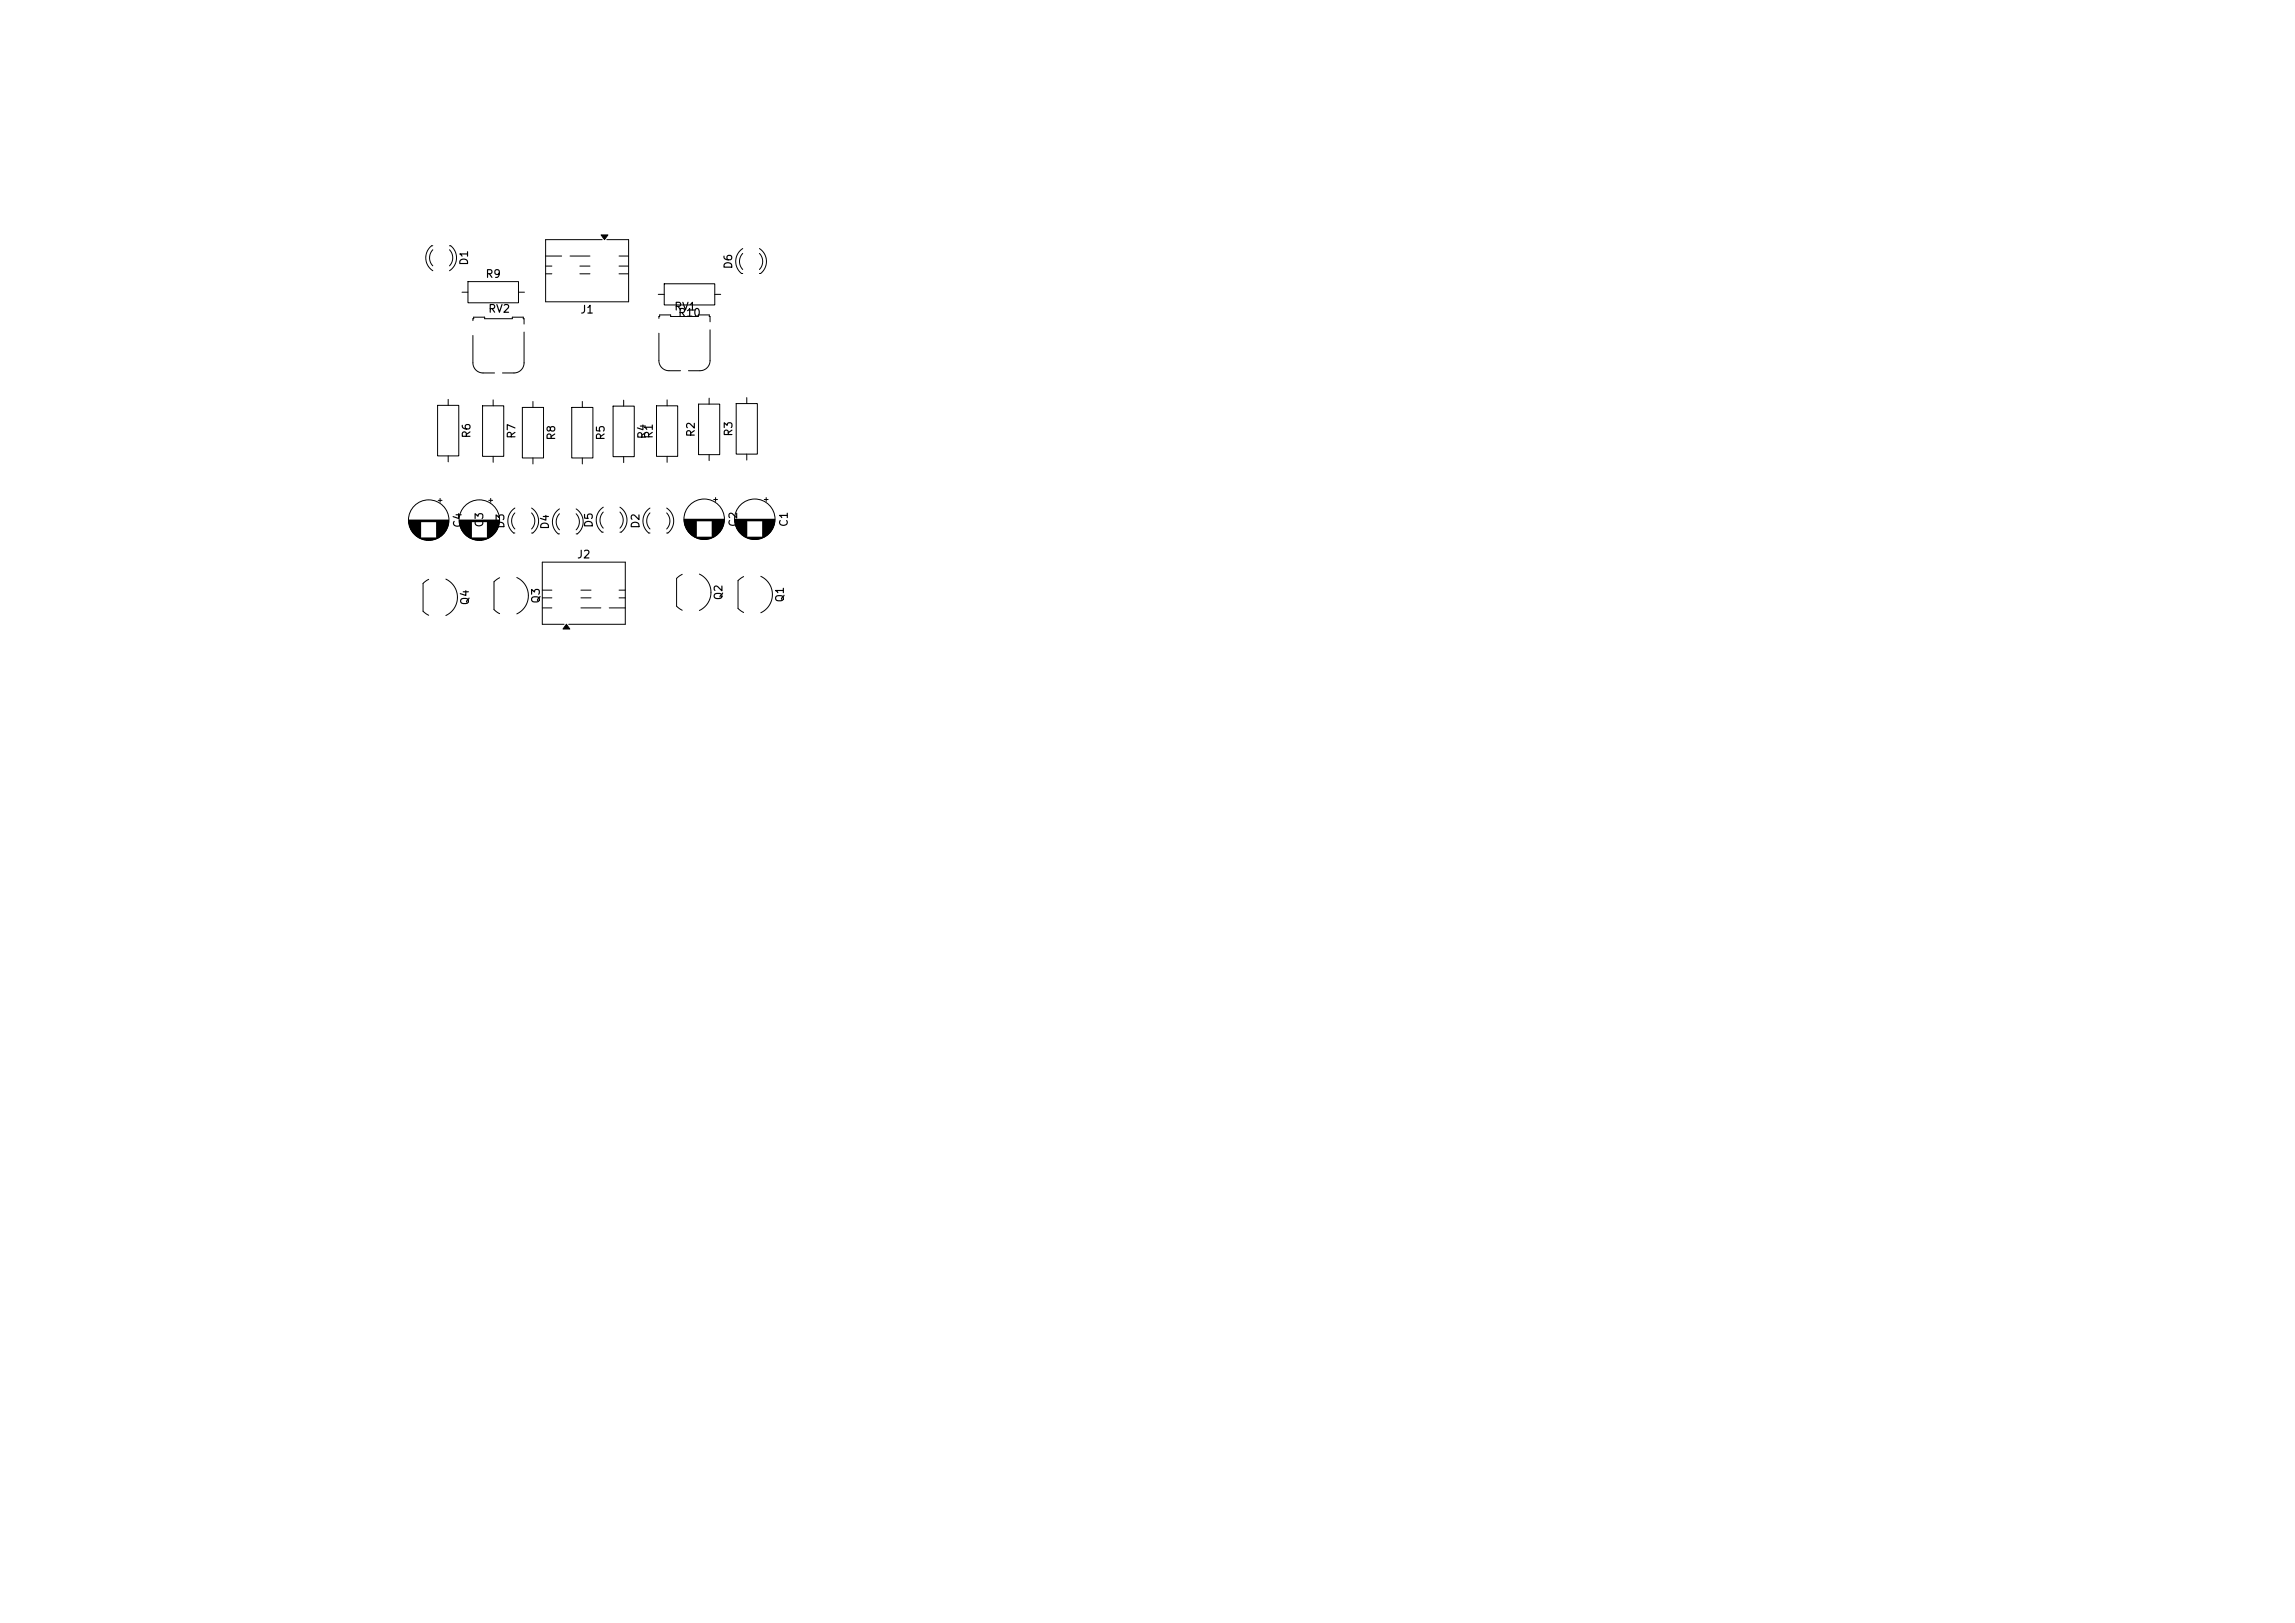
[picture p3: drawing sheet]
<svg xmlns="http://www.w3.org/2000/svg" width="297mm" height="210mm" viewBox="0 0 297 210" stroke-linecap="round" stroke-linejoin="round" font-family="sans-serif">
<defs><g id="words">
<g font-size="1">
<text x="60.8" y="34.4" transform="rotate(-90 60.8 34.4)">D1</text>
<text x="95" y="34.9" transform="rotate(-90 95 34.9)">D6</text>
<text x="62.8" y="36.2">R9</text>
<text x="63.1" y="40.7">RV2</text>
<text x="75" y="40.8">J1</text>
<text x="87.2" y="40.4">RV1</text>
<text x="87.7" y="41.2">R10</text>
<text x="61.1" y="56.8" transform="rotate(-90 61.1 56.8)">R6</text>
<text x="66.9" y="56.9" transform="rotate(-90 66.9 56.9)">R7</text>
<text x="72.1" y="57.1" transform="rotate(-90 72.1 57.1)">R8</text>
<text x="78.5" y="57.1" transform="rotate(-90 78.5 57.1)">R5</text>
<text x="83.8" y="56.9" transform="rotate(-90 83.8 56.9)">R4</text>
<text x="84.7" y="56.9" transform="rotate(-90 84.7 56.9)">R1</text>
<text x="90.2" y="56.6" transform="rotate(-90 90.2 56.6)">R2</text>
<text x="95" y="56.6" transform="rotate(-90 95 56.6)">R3</text>
<text x="60" y="68.4" transform="rotate(-90 60 68.4)">C4</text>
<text x="62.8" y="68.3" transform="rotate(-90 62.8 68.3)">C3</text>
<text x="65.5" y="68.5" transform="rotate(-90 65.5 68.5)">D3</text>
<text x="71.3" y="68.6" transform="rotate(-90 71.3 68.6)">D4</text>
<text x="76.9" y="68.4" transform="rotate(-90 76.9 68.4)">D5</text>
<text x="83" y="68.5" transform="rotate(-90 83 68.5)">D2</text>
<text x="95.6" y="68.3" transform="rotate(-90 95.6 68.3)">C2</text>
<text x="102.2" y="68.3" transform="rotate(-90 102.2 68.3)">C1</text>
<text x="74.6" y="72.5">J2</text>
<text x="93.7" y="77.7" transform="rotate(-90 93.7 77.7)">Q2</text>
<text x="60.9" y="78.4" transform="rotate(-90 60.9 78.4)">Q4</text>
<text x="70.1" y="78.2" transform="rotate(-90 70.1 78.2)">Q3</text>
<text x="101.7" y="78" transform="rotate(-90 101.7 78)">Q1</text>
</g>
</g></defs>
<g fill="none" stroke="#000" stroke-width=".13">
<path d="M56 31.8h-.1a1.99 1.99 0 0 0 .1 3.2M56 32.3a1.5 1.5 0 0 0 0 2.1M58.2 31.8h.1a1.99 1.99 0 0 1-.1 3.2M58.2 32.3a1.5 1.5 0 0 1 0 2.1M59.8 37.8h.8M60.6 36.4h6.5v2.8h-6.5zM67.1 37.8h.8M70.6 34.4h.8M70.6 35.4h.8M70.6 33.1h2.1M73.8 33.1h2.5M75 34.4h1.3"/>
<path d="M75 35.4h1.3M77.8 30.4h.9l-.5 .6zM77.9 31h-7.3v8.1h10.7v-8.1h-2.8M80.1 34.4h1.2M80.1 35.4h1.2M80.1 33.1h1.2M85.2 38.1h.8M86 36.7h6.5v2.8h-6.5zM92.5 38.1h.8M96.1 32.2a1.99 1.99 0 0 0-.1 3.2h.1M96.1 32.8a1.5 1.5 0 0 0 0 2.1M98.3 32.2a1.99 1.99 0 0 1 .1 3.2h-.1"/>
<path d="M98.3 32.8a1.5 1.5 0 0 1 0 2.1M56.6 52.4h2.8v6.6h-2.8zM58 51.7v.8M58 59v.8M61.2 43.4v3.6a1.31 1.31 0 0 0 1.3 1.3h1.5M61.2 41.5l.1-.5h1.4v.2h3.6v-.2h1.4v.2h.1v.7M62.4 52.5h2.8v6.5h-2.8zM63.8 51.7v.8M63.8 59.1v.7M67.6 52.7h2.7v6.6h-2.7zM67.8 43v4a1.31 1.31 0 0 1-1.3 1.3h-1.5M69 52v.7"/>
<path d="M69 59.3v.7M74 52.7h2.7v6.6h-2.7zM75.4 52v.7M75.4 59.3v.7M79.3 52.6h2.8v6.5h-2.8zM80.7 51.8v.8M80.7 59.1v.8M85 52.5h2.7v6.5h-2.7zM85.3 43.1v3.6a1.31 1.31 0 0 0 1.3 1.3h1.5M85.3 41.2l.1-.4h1.4v.2h3.6v-.2h1.4v.2h.1v.6M86.3 51.7v.8M86.3 59.1v.7"/>
<path d="M90.4 52.3h2.7v6.5h-2.7zM91.8 51.5v.8M91.8 58.8v.8M91.9 42.7v4a1.31 1.31 0 0 1-1.3 1.3h-1.5M95.3 52.2h2.7v6.6h-2.7zM96.6 51.5v.7M96.6 58.8v.7M52.9 67.3h5.2M52.9 67.4h5.2M52.9 67.5h5.2M52.9 67.5h1.5M52.9 67.6h1.5"/>
<path d="M52.9 67.7h1.5M52.9 67.8h1.5M53 67.8h1.4M53 67.9h1.4M53 68h1.4M53 68.1h1.4M53.1 68.2h1.3M53.1 68.3h1.3M53.1 68.4h1.3M53.2 68.4h1.2M53.2 68.5h1.2M53.2 68.6h1.2"/>
<path d="M53.3 68.6h1.1M53.3 68.7h1.1M53.4 68.8h1M53.4 68.9h1M53.5 68.9h.9M53.5 69h.9M53.6 69.1h.8M53.7 69.1h.7M53.7 69.2h.7M53.8 69.3h.6M53.9 69.3h.5M53.9 69.4h.5"/>
<path d="M54 69.4h.4M54 69.5h.4M54.1 69.5h.3M54.2 69.5h.2M54.2 69.6h.2M54.3 69.6h2.4M54.4 69.7h2.2M54.5 69.7h2M54.6 69.7h1.8M54.7 69.8h1.6M54.8 69.8h1.4M55 69.9h1"/>
<path d="M55.2 69.9h.6M55.5 75l-.8 .5v3.6l.8 .5M56.5 69.1h.9M56.5 68.9h1M56.5 67.5h1.5M56.5 67.6h1.5M56.5 67.7h1.5M56.5 67.8h1.5M56.5 67.9h1.5M56.5 68h1.5M56.5 68.1h1.4M56.5 68.2h1.4"/>
<path d="M56.5 68.3h1.4M56.5 68.4h1.3M56.5 68.5h1.3M56.5 68.5h1.2M56.5 68.6h1.2M56.5 68.7h1.2M56.5 68.7h1.1M56.5 68.8h1.1M56.5 69h.9M56.5 69.1h.8M56.5 69.2h.7M56.5 69.3h.7"/>
<path d="M56.5 69.3h.6M56.5 69.4h.5M56.5 69.5h.4M56.5 69.6h.2M56.5 68.3h1.3M56.5 69.2h.8M56.5 69.5h.3M56.7 64.7h.5M57 64.5v.5M57.7 74.9a2.6 2.6 0 0 1 1.5 2.4 2.6 2.6 0 0 1-1.5 2.3M59.4 67.3h5.2M59.5 67.4h5.1"/>
<path d="M59.5 67.5h5.1M59.5 67.5h1.5M59.5 67.6h1.5M59.5 67.7h1.5M59.5 67.8h1.5M59.5 67.9h1.5M59.5 68h1.5M59.6 68h1.4M59.6 68.1h1.4M59.6 68.2h1.4M59.6 68.3h1.4M59.7 68.3h1.3"/>
<path d="M59.7 68.4h1.3M59.7 68.5h1.3M59.8 68.5h1.2M59.8 68.6h1.2M59.8 68.7h1.2M59.9 68.7h1.1M59.9 68.8h1.1M60 68.9h1M60.1 69h.9M60.1 69.1h.9M60.2 69.1h.8M60.2 69.2h.8"/>
<path d="M60.3 69.2h.7M60.3 69.3h.7M60.4 69.3h.6M60.5 69.4h.5M60.6 69.5h.4M60.7 69.5h.3M60.8 69.6h.2M60.9 69.6h2.3M60.9 69.7h2.2M61 69.7h2M61.1 69.7h1.8M61.2 69.8h1.6"/>
<path d="M61.4 69.8h1.3M61.5 69.9h1M61.7 69.9h.6M63.1 69.1h.8M63.1 68.9h1M63.1 67.5h1.5M63.1 67.6h1.5M63.1 67.7h1.5M63.1 67.8h1.5M63.1 67.9h1.4M63.1 68h1.4M63.1 68.1h1.4"/>
<path d="M63.1 68.2h1.3M63.1 68.3h1.3M63.1 68.4h1.3M63.1 68.5h1.2M63.1 68.6h1.2M63.1 68.7h1.1M63.1 68.8h1.1M63.1 68.8h1M63.1 68.9h.9M63.1 69h.9M63.1 69.2h.7M63.1 69.3h.6"/>
<path d="M63.1 69.4h.5M63.1 69.4h.4M63.1 69.5h.4M63.1 69.6h.2M63.1 69.5h.3M63.1 68.2h1.4M63.1 69.3h.5M63.1 69.5h.2M63.3 64.7h.5M63.5 64.5v.5M64.7 74.8l-.8 .5v3.6l.8 .5M66.6 65.7a1.99 1.99 0 0 0-.1 3.3h.1"/>
<path d="M66.6 66.4a1.5 1.5 0 0 0 0 2.1M66.9 74.7a2.6 2.6 0 0 1 1.5 2.4 2.6 2.6 0 0 1-1.5 2.3M68.8 65.7a1.99 1.99 0 0 1 .1 3.3h-.1M68.8 66.4a1.5 1.5 0 0 1 0 2.1M70.2 76.4h1.2M70.2 77.4h1.2M70.2 78.7h1.2M72.4 65.8a1.99 1.99 0 0 0-.2 3.3h.2M72.4 66.5a1.5 1.5 0 0 0 0 2.1M74.6 65.8a1.99 1.99 0 0 1 .1 3.3h-.1M74.6 66.5a1.5 1.5 0 0 1 0 2.1M75.2 76.4h1.3"/>
<path d="M75.2 77.4h1.3M75.2 78.7h2.6M78.1 65.6a1.99 1.99 0 0 0-.2 3.3h.2M78.1 66.3a1.5 1.5 0 0 0 0 2M78.8 78.7h2.1M80.1 76.4h.8M80.1 77.4h.8M80.2 65.6a1.99 1.99 0 0 1 .2 3.3h-.2M80.2 66.3a1.5 1.5 0 0 1 0 2M84.1 65.7a1.99 1.99 0 0 0-.1 3.3h.1M84.1 66.4a1.5 1.5 0 0 0 0 2.1M86.3 65.7a1.99 1.99 0 0 1 .1 3.3h-.1"/>
<path d="M86.3 66.4a1.5 1.5 0 0 1 0 2.1M88.3 74.3l-.7 .5v3.6l.7 .6M88.5 67.2h5.2M88.6 67.3h5.1M88.6 67.4h5.1M88.6 67.4h1.5M88.6 67.5h1.5M88.6 67.6h1.5M88.6 67.7h1.5M88.6 67.8h1.5M88.6 67.9h1.5M88.7 67.9h1.4"/>
<path d="M88.7 68h1.4M88.7 68.1h1.4M88.7 68.2h1.4M88.8 68.2h1.3M88.8 68.3h1.3M88.8 68.4h1.3M88.9 68.4h1.2M88.9 68.5h1.2M88.9 68.6h1.2M89 68.6h1.1M89 68.7h1.1M89.1 68.8h1"/>
<path d="M89.2 68.9h.9M89.2 69h.9M89.3 69h.8M89.3 69.1h.8M89.4 69.1h.7M89.4 69.2h.7M89.5 69.2h.6M89.6 69.3h.5M89.7 69.4h.4M89.8 69.4h.3M89.9 69.5h.2M90 69.5h2.3"/>
<path d="M90 69.6h2.2M90.1 69.6h2M90.2 69.6h1.8M90.3 69.7h1.6M90.5 69.7h1.3M90.5 74.3a2.6 2.6 0 0 1 1.5 2.3 2.6 2.6 0 0 1-1.5 2.4M90.6 69.8h1M90.8 69.8h.6M92.2 69.1h.7M92.2 67.4h1.5M92.2 67.5h1.5M92.2 67.6h1.5"/>
<path d="M92.2 67.7h1.5M92.2 67.8h1.4M92.2 67.9h1.4M92.2 68h1.4M92.2 68.1h1.4M92.2 68.1h1.3M92.2 68.2h1.3M92.2 68.3h1.3M92.2 68.4h1.2M92.2 68.5h1.2M92.2 68.6h1.1M92.2 68.7h1.1"/>
<path d="M92.2 68.7h1M92.2 68.8h1M92.2 68.8h.9M92.2 68.9h.9M92.2 69h.8M92.2 69.2h.6M92.2 69.2h.5M92.2 69.3h.5M92.2 69.3h.4M92.2 69.4h.4M92.2 69.4h.3M92.2 69.4h.2"/>
<path d="M92.2 69.5h.2M92.4 64.6h.5M92.6 64.4v.5M95.1 67.2h5.2M95.1 67.3h5.2M95.1 67.4h5.2M95.1 67.4h1.5M95.1 67.5h1.5M95.1 67.6h1.5M95.1 67.7h1.5M95.2 67.7h1.4M95.2 67.8h1.4"/>
<path d="M95.2 67.9h1.4M95.2 68h1.4M95.3 68.1h1.3M95.3 68.2h1.3M95.3 68.3h1.3M95.4 68.3h1.2M95.4 68.4h1.2M95.4 68.5h1.2M95.5 68.5h1.1M95.5 68.6h1.1M95.6 68.7h1M95.6 68.8h1"/>
<path d="M95.7 68.8h.9M95.7 68.9h.9M95.8 69h.8M95.9 69h.7M95.9 69.1h.7M96 69.2h.6M96.1 69.2h.5M96.1 69.3h.5M96.2 69.3h.4M96.2 69.4h.4M96.2 74.6l-.7 .5v3.6l.7 .6M96.3 69.4h.3"/>
<path d="M96.4 69.4h.2M96.4 69.5h.2M96.5 69.5h2.4M96.6 69.6h2.2M96.7 69.6h2M96.8 69.6h1.8M96.9 69.7h1.6M97 69.7h1.4M97.2 69.8h1M97.4 69.8h.6M98.5 74.6a2.6 2.6 0 0 1 1.5 2.3 2.6 2.6 0 0 1-1.5 2.4M98.7 69.1h.8"/>
<path d="M98.7 67.4h1.5M98.7 67.5h1.5M98.7 67.6h1.5M98.7 67.7h1.5M98.7 67.8h1.5M98.7 67.9h1.5M98.7 68h1.4M98.7 68.1h1.4M98.7 68.2h1.4M98.7 68.2h1.3M98.7 68.3h1.3M98.7 68.4h1.3"/>
<path d="M98.7 68.4h1.2M98.7 68.5h1.2M98.7 68.6h1.2M98.7 68.6h1.1M98.7 68.7h1.1M98.7 68.8h1M98.7 68.9h1M98.7 68.9h.9M98.7 69h.9M98.7 69h.8M98.7 69.1h.7M98.7 69.2h.7"/>
<path d="M98.7 69.2h.6M98.7 69.3h.5M98.7 69.4h.4M98.7 69.4h.3M98.7 69.5h.2M98.9 64.6h.5M99.2 64.4v.5M73 80.8h-2.8v-8.1h10.7v8.1h-7.3M73.3 80.8l.4 .6h-.8z"/>
<circle cx="55.5" cy="67.3" r="2.62"/>
<circle cx="62" cy="67.3" r="2.62"/>
<circle cx="91.1" cy="67.2" r="2.62"/>
<circle cx="97.7" cy="67.2" r="2.62"/>
</g>
<path d="M77.8 30.4h.9l-.5 .6zM73.3 80.8l.4 .6h-.8z" fill="#000"/>
<use href="#words"/>
</svg>
